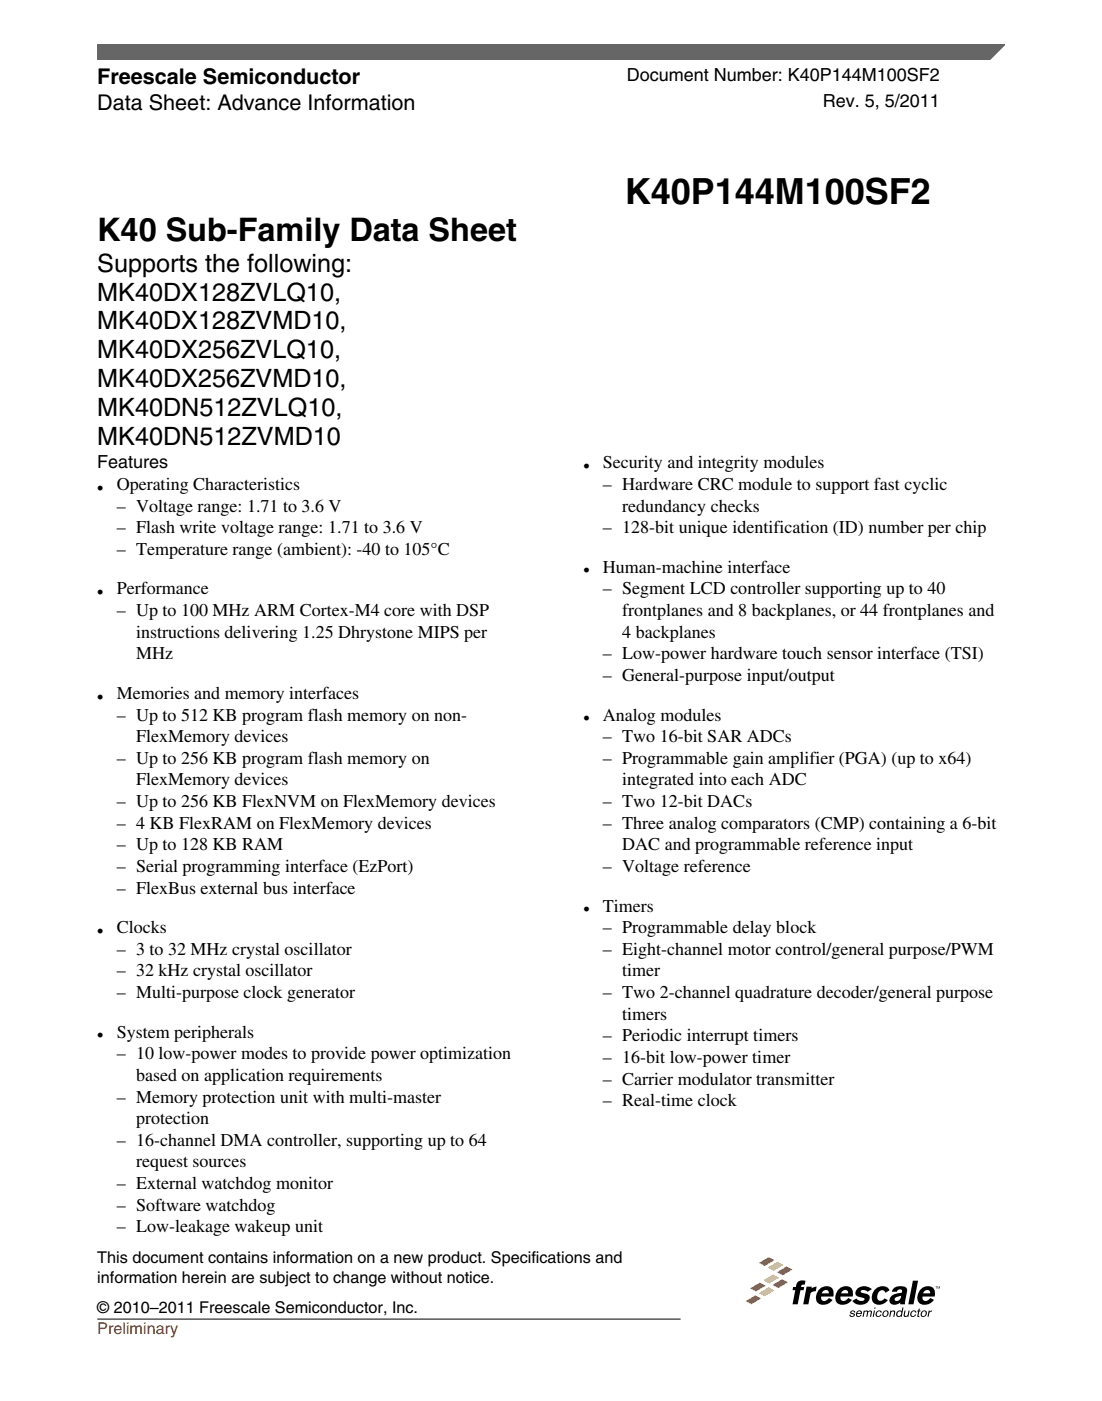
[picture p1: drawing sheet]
<svg xmlns="http://www.w3.org/2000/svg" width="216mm" height="274mm" viewBox="0 0 216 274" stroke-linecap="round" stroke-linejoin="round" font-family="sans-serif">
<defs><g id="words">
<text font-size="7.1" x="122.4" y="40">K40P144M100SF2</text>
<text font-size="6.3" x="19.1" y="47.2">K40 Sub-Family Data Sheet</text>
<g font-size="4.9">
<text x="19" y="53.2">Supports the following:</text>
<text x="19" y="58.9">MK40DX128ZVLQ10,</text>
<text x="19" y="64.5">MK40DX128ZVMD10,</text>
<text x="19" y="70.1">MK40DX256ZVLQ10,</text>
<text x="19" y="75.8">MK40DX256ZVMD10,</text>
<text x="19" y="81.4">MK40DN512ZVLQ10,</text>
<text x="19" y="87.1">MK40DN512ZVMD10</text>
</g>
<g font-size="4.2">
<text x="19" y="16.5">Freescale Semiconductor</text>
<text x="19.1" y="21.6">Data Sheet: Advance Information</text>
</g>
<g font-size="3.5">
<text x="122.8" y="15.9">Document Number: K40P144M100SF2</text>
<text x="161.2" y="21">Rev. 5, 5/2011</text>
<text x="19" y="91.7">Features</text>
<text x="22.9" y="95.9">Operating Characteristics</text>
<text x="114.3" y="92.4">•</text>
<text x="118.1" y="91.7">Security and integrity modules</text>
<text x="118.1" y="95.9">– Hardware CRC module to support fast cyclic</text>
<text x="19" y="96.6">•</text>
<text x="22.9" y="100.2">– Voltage range: 1.71 to 3.6 V</text>
<text x="121.9" y="100.2">redundancy checks</text>
<text x="22.9" y="104.4">– Flash write voltage range: 1.71 to 3.6 V</text>
<text x="118.1" y="104.4">– 128-bit unique identification (ID) number per chip</text>
<text x="22.9" y="108.6">– Temperature range (ambient): -40 to 105°C</text>
<text x="114.3" y="112.9">•</text>
<text x="118.1" y="112.2">Human-machine interface</text>
<text x="19" y="117.1">•</text>
<text x="22.9" y="116.4">Performance</text>
<text x="118.1" y="116.4">– Segment LCD controller supporting up to 40</text>
<text x="22.9" y="120.6">– Up to 100 MHz ARM Cortex-M4 core with DSP</text>
<text x="26.7" y="124.9">instructions delivering 1.25 Dhrystone MIPS per</text>
<text x="121.9" y="120.6">frontplanes and 8 backplanes, or 44 frontplanes and</text>
<text x="121.9" y="124.9">4 backplanes</text>
<text x="26.7" y="129.1">MHz</text>
<text x="118.1" y="129.1">– Low-power hardware touch sensor interface (TSI)</text>
<text x="19" y="137.6">•</text>
<text x="22.9" y="136.9">Memories and memory interfaces</text>
<text x="118.1" y="133.3">– General-purpose input/output</text>
<text x="22.9" y="141.1">– Up to 512 KB program flash memory on non-</text>
<text x="114.3" y="141.8">•</text>
<text x="118.1" y="141.1">Analog modules</text>
<text x="22.9" y="149.6">– Up to 256 KB program flash memory on</text>
<text x="26.7" y="145.3">FlexMemory devices</text>
<text x="118.1" y="145.3">– Two 16-bit SAR ADCs</text>
<text x="118.1" y="149.6">– Programmable gain amplifier (PGA) (up to x64)</text>
<text x="26.7" y="153.8">FlexMemory devices</text>
<text x="121.9" y="153.8">integrated into each ADC</text>
<text x="22.9" y="158">– Up to 256 KB FlexNVM on FlexMemory devices</text>
<text x="118.1" y="158">– Two 12-bit DACs</text>
<text x="22.9" y="162.3">– 4 KB FlexRAM on FlexMemory devices</text>
<text x="22.9" y="166.5">– Up to 128 KB RAM</text>
<text x="118.1" y="162.3">– Three analog comparators (CMP) containing a 6-bit</text>
<text x="121.9" y="166.5">DAC and programmable reference input</text>
<text x="22.9" y="170.7">– Serial programming interface (EzPort)</text>
<text x="118.1" y="170.7">– Voltage reference</text>
<text x="22.9" y="175">– FlexBus external bus interface</text>
<text x="114.3" y="179.2">•</text>
<text x="118.1" y="178.5">Timers</text>
<text x="19" y="183.4">•</text>
<text x="22.9" y="182.7">Clocks</text>
<text x="118.1" y="182.7">– Programmable delay block</text>
<text x="22.9" y="187">– 3 to 32 MHz crystal oscillator</text>
<text x="22.9" y="191.2">– 32 kHz crystal oscillator</text>
<text x="118.1" y="187">– Eight-channel motor control/general purpose/PWM</text>
<text x="121.9" y="191.2">timer</text>
<text x="22.9" y="195.4">– Multi-purpose clock generator</text>
<text x="118.1" y="195.4">– Two 2-channel quadrature decoder/general purpose</text>
<text x="19" y="203.9">•</text>
<text x="22.9" y="203.2">System peripherals</text>
<text x="118.1" y="203.9">– Periodic interrupt timers</text>
<text x="121.9" y="199.7">timers</text>
<text x="22.9" y="207.4">– 10 low-power modes to provide power optimization</text>
<text x="118.1" y="208.1">– 16-bit low-power timer</text>
<text x="22.9" y="215.9">– Memory protection unit with multi-master</text>
<text x="26.7" y="211.6">based on application requirements</text>
<text x="118.1" y="212.4">– Carrier modulator transmitter</text>
<text x="26.7" y="220.1">protection</text>
<text x="118.1" y="216.6">– Real-time clock</text>
<text x="22.9" y="224.3">– 16-channel DMA controller, supporting up to 64</text>
<text x="22.9" y="232.8">– External watchdog monitor</text>
<text x="26.7" y="228.6">request sources</text>
<text x="22.9" y="237">– Software watchdog</text>
<text x="22.9" y="241.3">– Low-leakage wakeup unit</text>
</g>
<g font-size="3.2">
<text x="19.1" y="247.3">This document contains information on a new product. Specifications and</text>
<text x="19.1" y="251.2">information herein are subject to change without notice.</text>
<text x="19.1" y="257.1">© 2010–2011 Freescale Semiconductor, Inc.</text>
</g>
<text font-size="3.2" fill="#f00" x="19.1" y="261.1">Preliminary</text>
</g></defs>
<path d="M19 8.7h177.8l-5.6 3.1h-172.2z" fill="#666"/>
<path d="M19 11.8v-3.1h177.8l-3 3.1" fill="none" stroke="#666" stroke-width=".28"/>
<path d="M19.1 258.3h114.2" fill="none" stroke="#000" stroke-width=".2"/>
<g fill="#000">
<path d="M166.7 256.7a.51 .51 0 0 1 .8 .3h-.2v-.1a.32 .32 0 0 0-.5 0l.6 .3 .1 .3a.55 .55 0 0 1-.6 .4 .55 .55 0 0 1-.5-.5h.3v.2l.2 .1 .4-.2-.7-.3zM169.2 256.6h.2v.2l.5-.2 .2 .2 .3-.2h.3l.1 .4-.1 .8h-.3l.2-.8-.2-.2-.3 .2-.2 .8h-.2l.2-.8-.2-.2-.3 .2-.2 .8h-.2zM171.8 256.8a.56 .56 0 0 1 1 .2h-.3v-.1a.47 .47 0 0 0-.7 .2 .47 .47 0 0 0 .3 .6l.4-.3h.2a.61 .61 0 0 1-1 .4 .61 .61 0 0 1 .1-1zM174.4 256.6h.3l-.1 .2 .4-.2 .4 .2-.2 1h-.2l.2-.9-.2-.1-.4 .1-.2 .9h-.2zM177.2 256.6h.2l-.1 1 .2 .1 .3-.2 .2-.9h.2l-.2 1.2h-.2v-.1l-.4 .2-.3-.2zM178.6 256.8a.56 .56 0 0 1 .9 .2h-.2v-.1a.47 .47 0 0 0-.7 .2 .47 .47 0 0 0 .2 .6l.5-.3h.2a.61 .61 0 0 1-1 .4 .61 .61 0 0 1 .1-1zM180 256.2h.2l-.1 .4h.3l-.1 .2h-.2l-.2 .9h.2v.1l-.2 .1-.2-.1 .2-1h-.2v-.2h.2zM181.9 256.6h.3l-.1 .2 .5-.2v.2l-.5 .2-.2 .8h-.2zM183.3 251.8h.3l-.1 .1v.4l-.1-.4zM183.7 251.8l.2 .4 .3-.4v.5l-.1-.4-.2 .4-.2-.4v.4z"/>
<path d="M167.9 256.8a.53 .53 0 0 1 .7-.2 .53 .53 0 0 1 .2 .7h-.9v.2a.36 .36 0 0 0 .4 .2 .36 .36 0 0 0 .3-.3l.2 .1a.61 .61 0 0 1-1 .3 .61 .61 0 0 1 .1-1zM168 256.9v.2h.7l-.1-.2a.34 .34 0 0 0-.6 0z"/>
<path d="M171.2 256.6h.2l-.2 1.2h-.2zM171.3 256h.2v.3h-.2z"/>
<path d="M173.1 256.8a.59 .59 0 0 1 .9 0 .59 .59 0 0 1-.2 .9 .59 .59 0 0 1-.9 0 .59 .59 0 0 1 .2-.9zM173.3 256.8l-.1 .2a.42 .42 0 0 0 .2 .7 .51 .51 0 0 0 .4-.4 .51 .51 0 0 0-.2-.6z"/>
<path d="M175.8 256.8a.56 .56 0 0 1 .9 0l.1-.8h.2l-.3 1.8h-.3l.1-.1a.54 .54 0 0 1-.8 .1 .54 .54 0 0 1 0-.8zM176 256.8a.48 .48 0 0 0-.2 .5 .48 .48 0 0 0 .3 .4 .48 .48 0 0 0 .5-.4 .48 .48 0 0 0-.3-.5z"/>
<path d="M180.6 256.8a.59 .59 0 0 1 .9 0 .59 .59 0 0 1-.2 .9 .59 .59 0 0 1-.9 0 .59 .59 0 0 1 .2-.9zM180.8 256.8l-.1 .2a.42 .42 0 0 0 .2 .7 .51 .51 0 0 0 .4-.4 .51 .51 0 0 0-.2-.6z"/>
</g>
<path d="M148.7 247.3l1.9-1.2 1.2 .6-2 1.2z" fill="#f26522"/>
<path d="M150.4 248.2l1.9-1.1 1.2 .6-1.9 1.1z" fill="#ffc20e"/>
<path d="M152.2 249.1l1.9-1.1 1.2 .6-1.9 1.1z" fill="#f26522"/>
<path d="M149.6 250.7l1.9-1.1 1.1 .6-1.9 1.1z" fill="#ffc20e"/>
<g fill="#f26522">
<path d="M151.3 251.6l1.9-1.1 1.2 .6-1.9 1.1z"/>
<path d="M146.9 252.3l1.9-1.2 1.2 .6-1.9 1.2z"/>
</g>
<path d="M148.7 253.2l1.9-1.2 1.2 .7-1.9 1.1z" fill="#ffc20e"/>
<path d="M146.1 254.8l1.9-1.2 1.1 .6-1.9 1.2z" fill="#f26522"/>
<g fill="#000">
<path d="M156.4 250.9l.8-.2 .6 .1-.1 .7h-.3a.39 .39 0 0 0-.5 .5h.7l-.2 .6h-.6l-.5 2.8h-1l.5-2.8h-.5l.1-.6h.5l.2-.6zM158 251.9h1v.4l1-.4-.2 .9h-.1a.82 .82 0 0 0-.9 .6l-.4 2h-1zM168.1 252.2a2.18 2.18 0 0 1 2.7 .2l-.8 .5-.7-.3a.58 .58 0 0 0-.7 .2 1.28 1.28 0 0 0 1.2 .5l.3 .2a1.25 1.25 0 0 1-1.1 1.9l-.8 .1a1.73 1.73 0 0 1-1.2-.8l.8-.4 .7 .4a.75 .75 0 0 0 .9-.3l-.1-.2-.4-.1a1.11 1.11 0 0 1-1.3-1.1zM171.6 252.3a1.7 1.7 0 0 1 2.7 .3l-.9 .5-.1-.3a.89 .89 0 0 0-1 0 .89 .89 0 0 0-.4 .9 .75 .75 0 0 0 .4 1 .75 .75 0 0 0 1-.5l.6 .4a1.94 1.94 0 0 1-2.8 .4 2.17 2.17 0 0 1 .5-2.7zM178.9 250.8h1l-.9 4.6h-1z"/>
<path d="M160.6 252.3a2.05 2.05 0 0 0-.2 3 2.15 2.15 0 0 0 2.7-.8l-.7-.3-.2 .2a.7 .7 0 0 1-.9 .3 .7 .7 0 0 1-.4-.8h2.4a1.48 1.48 0 0 0-.5-1.8 1.48 1.48 0 0 0-1.8 0zM161.3 252.7a.6 .6 0 0 1 .7-.1 .6 .6 0 0 1 .4 .6h-1.4z"/>
<path d="M164.4 252.3a2.05 2.05 0 0 0-.2 3 2.15 2.15 0 0 0 2.7-.8l-.7-.3-.3 .2a.7 .7 0 0 1-.8 .3 .7 .7 0 0 1-.4-.8h2.3a1.48 1.48 0 0 0-.4-1.8 1.48 1.48 0 0 0-1.8 0zM165.1 252.7a.6 .6 0 0 1 .7-.1 .6 .6 0 0 1 .4 .6h-1.4z"/>
<path d="M174.9 252.4a2.12 2.12 0 0 1 2.7-.2l.1 .6-.4 2.6h-.9v-.4a1.47 1.47 0 0 1-2 .1 1.35 1.35 0 0 1 1.3-1.8l1-.2v-.5a.61 .61 0 0 0-1 .3h-1zM175.4 254.1l-.1 .5a.83 .83 0 0 0 .9 0 .83 .83 0 0 0 .4-.9z"/>
<path d="M180.5 252.3a2.05 2.05 0 0 0-.3 3 2.15 2.15 0 0 0 2.8-.8l-.7-.3-.3 .2a.7 .7 0 0 1-.9 .3 .7 .7 0 0 1-.4-.8h2.4a1.48 1.48 0 0 0-.4-1.8 1.48 1.48 0 0 0-1.8 0zM181.2 252.7a.6 .6 0 0 1 .7-.1 .6 .6 0 0 1 .3 .6h-1.3z"/>
</g>
<use href="#words"/>
</svg>
